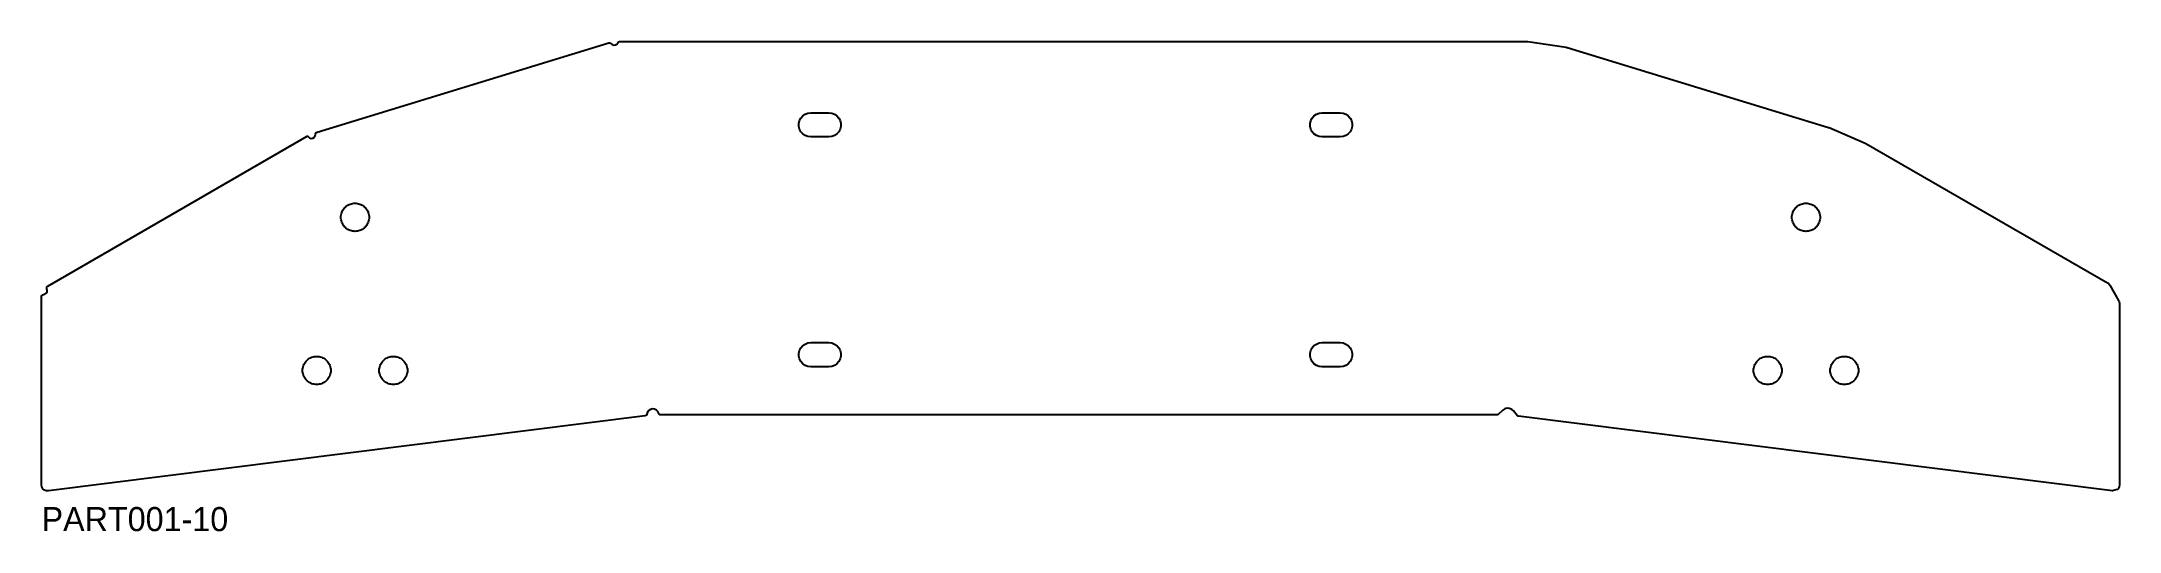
# Model space of a CAD drawing. Header units: millimetres. Extents: x 0 to 7985, y -20 to 1906.
# Drawn here: x 0 to 1032, y -20 to 224 of the extents above; entities that cross this region are included whole.
import ezdxf

# ---------------------------------------------------------------- set-up
doc = ezdxf.new("R2010")
doc.units = ezdxf.units.MM
doc.layers.add('LABEL', color=7, linetype='Continuous')
doc.layers.add('PART001-10', color=7, linetype='Continuous')

msp = doc.modelspace()

# ---------------------------------------------------------------- linework, layer by layer
at = {"layer": 'PART001-10'}
for points in [[(1031.3765, 0.6959), (1029.1175, 0), (733.8965, 37.1456), (733.5352, 37.2639), (733.2441, 37.5084), (731.4113, 39.772), (730.513, 40.5709), (729.406, 41.0397), (728.2072, 41.1288), (727.043, 40.829), (726.0365, 40.1718), (723.7307, 38.0596), (723.4176, 37.8649), (723.0553, 37.7969), (307.6452, 37.7969), (307.2198, 37.8919), (306.8752, 38.1588), (306.6769, 38.5469), (306.2518, 39.4855), (305.5342, 40.225), (304.6087, 40.6779), (303.5846, 40.7911), (302.5825, 40.551), (301.7209, 39.986), (301.1012, 39.1628), (300.7966, 38.1784), (300.6482, 37.7686), (300.3397, 37.4608), (299.9295, 37.3134), (3.3745, 0), (2.3628, 0.045), (1.4237, 0.424), (0.6643, 1.0939), (0.1709, 1.9784), (0, 2.9766), (0, 96.6973), (0.1251, 97.1815), (0.469, 97.5447), (0.9457, 97.6958), (1.6998, 97.8885), (2.3232, 98.3544), (2.7216, 99.023), (2.8346, 99.7931), (2.6451, 100.5479), (2.5506, 101.0295), (2.6965, 101.498), (3.0478, 101.8407), (131.9765, 176.5557), (132.3098, 176.4234), (132.575, 176.1821), (133.2167, 175.6349), (134.027, 175.4009), (134.8617, 175.5216), (135.5723, 175.9757), (136.0327, 176.6824), (136.1608, 177.516), (136.2321, 177.9512), (136.4837, 178.3134), (136.8666, 178.5322), (281.869, 222.8639), (282.4566, 222.863), (282.9423, 222.5322), (283.5712, 222.0123), (284.3554, 221.7868), (285.1644, 221.8933), (285.8635, 222.3141), (286.3364, 222.9791), (286.7052, 223.415), (287.2524, 223.578), (738.0643, 223.578), (738.2867, 223.5697), (738.5078, 223.545), (757.6299, 220.6872), (757.8485, 220.6462), (758.0635, 220.5891), (887.9495, 180.8789), (888.1107, 180.8246), (888.2686, 180.7612), (906.1795, 172.9734), (906.3335, 172.9011), (906.4832, 172.8203), (1026.5997, 103.471), (1027.221, 102.9942), (1027.6978, 102.3729), (1032.0901, 94.7652), (1032.3898, 94.0417), (1032.492, 93.2652), (1032.492, 2.9766), (1032.3211, 1.9784), (1031.8278, 1.094)], [(382.246, 176.082), (380.8101, 176.2563), (379.4577, 176.7693), (378.2673, 177.5909), (377.3081, 178.6736), (376.6359, 179.9544), (376.2897, 181.3588), (376.2897, 182.8052), (376.6359, 184.2096), (377.3081, 185.4904), (378.2673, 186.573), (379.4577, 187.3947), (380.8101, 187.9076), (382.246, 188.082), (391.246, 188.082), (392.6819, 187.9076), (394.0344, 187.3947), (395.2248, 186.5731), (396.1839, 185.4904), (396.8561, 184.2096), (397.2023, 182.8052), (397.2023, 181.3588), (396.8561, 179.9544), (396.1839, 178.6736), (395.2248, 177.5909), (394.0344, 176.7692), (392.6819, 176.2563), (391.246, 176.082)], [(636.246, 176.082), (634.8101, 176.2563), (633.4577, 176.7693), (632.2673, 177.5909), (631.3081, 178.6736), (630.6359, 179.9544), (630.2898, 181.3588), (630.2898, 182.8052), (630.6359, 184.2096), (631.3081, 185.4904), (632.2673, 186.573), (633.4577, 187.3947), (634.8101, 187.9076), (636.246, 188.082), (645.246, 188.082), (646.6819, 187.9076), (648.0343, 187.3947), (649.2247, 186.5731), (650.1839, 185.4904), (650.8561, 184.2096), (651.2022, 182.8052), (651.2022, 181.3588), (650.8561, 179.9544), (650.1839, 178.6736), (649.2247, 177.5909), (648.0343, 176.7692), (646.6819, 176.2563), (645.246, 176.082)], [(162.7196, 135.5219), (162.6399, 134.9164), (162.5077, 134.3202), (162.3241, 133.7378), (162.0904, 133.1736), (161.8084, 132.632), (161.4803, 132.1169), (161.1086, 131.6325), (160.696, 131.1822), (160.2458, 130.7697), (159.7613, 130.3979), (159.2463, 130.0698), (158.7046, 129.7878), (158.1404, 129.5541), (157.558, 129.3705), (156.9618, 129.2383), (156.3563, 129.1586), (155.7463, 129.132), (155.1362, 129.1586), (154.5307, 129.2383), (153.9345, 129.3705), (153.3521, 129.5541), (152.7879, 129.7878), (152.2463, 130.0698), (151.7312, 130.3979), (151.2467, 130.7697), (150.7965, 131.1822), (150.3839, 131.6325), (150.0122, 132.1169), (149.6841, 132.632), (149.4021, 133.1736), (149.1684, 133.7378), (148.9848, 134.3202), (148.8526, 134.9164), (148.7729, 135.5219), (148.7463, 136.132), (148.7729, 136.7421), (148.8526, 137.3475), (148.9848, 137.9437), (149.1684, 138.5261), (149.4021, 139.0903), (149.6841, 139.632), (150.0122, 140.147), (150.3839, 140.6315), (150.7965, 141.0817), (151.2467, 141.4943), (151.7312, 141.866), (152.2463, 142.1941), (152.7879, 142.4761), (153.3521, 142.7098), (153.9345, 142.8935), (154.5307, 143.0256), (155.1362, 143.1053), (155.7463, 143.132), (156.3563, 143.1053), (156.9618, 143.0256), (157.558, 142.8935), (158.1404, 142.7098), (158.7046, 142.4761), (159.2463, 142.1941), (159.7613, 141.866), (160.2458, 141.4943), (160.696, 141.0817), (161.1086, 140.6315), (161.4803, 140.147), (161.8084, 139.632), (162.0904, 139.0903), (162.3241, 138.5261), (162.5077, 137.9437), (162.6399, 137.3475), (162.7196, 136.7421), (162.7463, 136.132)], [(883.7192, 135.5219), (883.6394, 134.9164), (883.5073, 134.3202), (883.3236, 133.7378), (883.0899, 133.1736), (882.808, 132.632), (882.4799, 132.1169), (882.1081, 131.6325), (881.6955, 131.1822), (881.2453, 130.7697), (880.7608, 130.3979), (880.2458, 130.0698), (879.7041, 129.7878), (879.1399, 129.5541), (878.5575, 129.3705), (877.9613, 129.2383), (877.3559, 129.1586), (876.7458, 129.132), (876.1357, 129.1586), (875.5303, 129.2383), (874.9341, 129.3705), (874.3517, 129.5541), (873.7875, 129.7878), (873.2458, 130.0698), (872.7308, 130.3979), (872.2463, 130.7697), (871.796, 131.1822), (871.3835, 131.6325), (871.0117, 132.1169), (870.6836, 132.632), (870.4016, 133.1736), (870.1679, 133.7378), (869.9843, 134.3202), (869.8521, 134.9164), (869.7724, 135.5219), (869.7458, 136.132), (869.7724, 136.7421), (869.8521, 137.3475), (869.9843, 137.9437), (870.1679, 138.5261), (870.4016, 139.0903), (870.6836, 139.632), (871.0117, 140.147), (871.3835, 140.6315), (871.796, 141.0817), (872.2463, 141.4943), (872.7308, 141.866), (873.2458, 142.1941), (873.7875, 142.4761), (874.3517, 142.7098), (874.9341, 142.8935), (875.5303, 143.0256), (876.1357, 143.1053), (876.7458, 143.132), (877.3559, 143.1053), (877.9613, 143.0256), (878.5575, 142.8935), (879.1399, 142.7098), (879.7041, 142.4761), (880.2458, 142.1941), (880.7608, 141.866), (881.2453, 141.4943), (881.6955, 141.0817), (882.1081, 140.6315), (882.4799, 140.147), (882.808, 139.632), (883.0899, 139.0903), (883.3236, 138.5261), (883.5073, 137.9437), (883.6394, 137.3475), (883.7192, 136.7421), (883.7458, 136.132)], [(382.246, 61.782), (380.8101, 61.9563), (379.4577, 62.4693), (378.2673, 63.2909), (377.3081, 64.3736), (376.6359, 65.6544), (376.2897, 67.0588), (376.2897, 68.5052), (376.6359, 69.9096), (377.3081, 71.1904), (378.2673, 72.273), (379.4577, 73.0947), (380.8101, 73.6076), (382.246, 73.782), (391.246, 73.782), (392.6819, 73.6076), (394.0344, 73.0947), (395.2248, 72.2731), (396.1839, 71.1904), (396.8561, 69.9096), (397.2023, 68.5052), (397.2023, 67.0588), (396.8561, 65.6544), (396.1839, 64.3736), (395.2248, 63.2909), (394.0344, 62.4692), (392.6819, 61.9563), (391.246, 61.782)], [(636.246, 61.782), (634.8101, 61.9563), (633.4577, 62.4693), (632.2673, 63.2909), (631.3081, 64.3736), (630.6359, 65.6544), (630.2898, 67.0588), (630.2898, 68.5052), (630.6359, 69.9096), (631.3081, 71.1904), (632.2673, 72.273), (633.4577, 73.0947), (634.8101, 73.6076), (636.246, 73.782), (645.246, 73.782), (646.6819, 73.6076), (648.0343, 73.0947), (649.2247, 72.2731), (650.1839, 71.1904), (650.8561, 69.9096), (651.2022, 68.5052), (651.2022, 67.0588), (650.8561, 65.6544), (650.1839, 64.3736), (649.2247, 63.2909), (648.0343, 62.4692), (646.6819, 61.9563), (645.246, 61.782)], [(143.6696, 59.3219), (143.5899, 58.7164), (143.4577, 58.1202), (143.2741, 57.5378), (143.0404, 56.9736), (142.7584, 56.432), (142.4303, 55.9169), (142.0586, 55.4325), (141.646, 54.9822), (141.1958, 54.5697), (140.7113, 54.1979), (140.1963, 53.8698), (139.6546, 53.5878), (139.0904, 53.3541), (138.508, 53.1705), (137.9118, 53.0383), (137.3063, 52.9586), (136.6963, 52.932), (136.0862, 52.9586), (135.4807, 53.0383), (134.8845, 53.1705), (134.3021, 53.3541), (133.7379, 53.5878), (133.1963, 53.8698), (132.6812, 54.1979), (132.1967, 54.5697), (131.7465, 54.9822), (131.3339, 55.4325), (130.9622, 55.9169), (130.6341, 56.432), (130.3521, 56.9736), (130.1184, 57.5378), (129.9348, 58.1202), (129.8026, 58.7164), (129.7229, 59.3219), (129.6963, 59.932), (129.7229, 60.5421), (129.8026, 61.1475), (129.9348, 61.7437), (130.1184, 62.3261), (130.3521, 62.8903), (130.6341, 63.432), (130.9622, 63.947), (131.3339, 64.4315), (131.7465, 64.8817), (132.1967, 65.2943), (132.6812, 65.666), (133.1963, 65.9941), (133.7379, 66.2761), (134.3021, 66.5098), (134.8845, 66.6935), (135.4807, 66.8256), (136.0862, 66.9053), (136.6963, 66.932), (137.3063, 66.9053), (137.9118, 66.8256), (138.508, 66.6935), (139.0904, 66.5098), (139.6546, 66.2761), (140.1963, 65.9941), (140.7113, 65.666), (141.1958, 65.2943), (141.646, 64.8817), (142.0586, 64.4315), (142.4303, 63.947), (142.7584, 63.432), (143.0404, 62.8903), (143.2741, 62.3261), (143.4577, 61.7437), (143.5899, 61.1475), (143.6696, 60.5421), (143.6963, 59.932)], [(181.7696, 59.3219), (181.6899, 58.7164), (181.5577, 58.1202), (181.3741, 57.5378), (181.1404, 56.9736), (180.8584, 56.432), (180.5303, 55.9169), (180.1586, 55.4325), (179.746, 54.9822), (179.2958, 54.5697), (178.8113, 54.1979), (178.2963, 53.8698), (177.7546, 53.5878), (177.1904, 53.3541), (176.608, 53.1705), (176.0118, 53.0383), (175.4063, 52.9586), (174.7963, 52.932), (174.1862, 52.9586), (173.5807, 53.0383), (172.9845, 53.1705), (172.4021, 53.3541), (171.8379, 53.5878), (171.2963, 53.8698), (170.7812, 54.1979), (170.2967, 54.5697), (169.8465, 54.9822), (169.4339, 55.4325), (169.0622, 55.9169), (168.7341, 56.432), (168.4521, 56.9736), (168.2184, 57.5378), (168.0348, 58.1202), (167.9026, 58.7164), (167.8229, 59.3219), (167.7963, 59.932), (167.8229, 60.5421), (167.9026, 61.1475), (168.0348, 61.7437), (168.2184, 62.3261), (168.4521, 62.8903), (168.7341, 63.432), (169.0622, 63.947), (169.4339, 64.4315), (169.8465, 64.8817), (170.2967, 65.2943), (170.7812, 65.666), (171.2963, 65.9941), (171.8379, 66.2761), (172.4021, 66.5098), (172.9845, 66.6935), (173.5807, 66.8256), (174.1862, 66.9053), (174.7963, 66.932), (175.4063, 66.9053), (176.0118, 66.8256), (176.608, 66.6935), (177.1904, 66.5098), (177.7546, 66.2761), (178.2963, 65.9941), (178.8113, 65.666), (179.2958, 65.2943), (179.746, 64.8817), (180.1586, 64.4315), (180.5303, 63.947), (180.8584, 63.432), (181.1404, 62.8903), (181.3741, 62.3261), (181.5577, 61.7437), (181.6899, 61.1475), (181.7696, 60.5421), (181.7963, 59.932)], [(864.6692, 59.3219), (864.5894, 58.7164), (864.4573, 58.1202), (864.2736, 57.5378), (864.0399, 56.9736), (863.758, 56.432), (863.4299, 55.9169), (863.0581, 55.4325), (862.6455, 54.9822), (862.1953, 54.5697), (861.7108, 54.1979), (861.1958, 53.8698), (860.6541, 53.5878), (860.0899, 53.3541), (859.5075, 53.1705), (858.9113, 53.0383), (858.3059, 52.9586), (857.6958, 52.932), (857.0857, 52.9586), (856.4803, 53.0383), (855.8841, 53.1705), (855.3017, 53.3541), (854.7375, 53.5878), (854.1958, 53.8698), (853.6808, 54.1979), (853.1963, 54.5697), (852.746, 54.9822), (852.3335, 55.4325), (851.9617, 55.9169), (851.6336, 56.432), (851.3516, 56.9736), (851.1179, 57.5378), (850.9343, 58.1202), (850.8021, 58.7164), (850.7224, 59.3219), (850.6958, 59.932), (850.7224, 60.5421), (850.8021, 61.1475), (850.9343, 61.7437), (851.1179, 62.3261), (851.3516, 62.8903), (851.6336, 63.432), (851.9617, 63.947), (852.3335, 64.4315), (852.746, 64.8817), (853.1963, 65.2943), (853.6808, 65.666), (854.1958, 65.9941), (854.7375, 66.2761), (855.3017, 66.5098), (855.8841, 66.6935), (856.4803, 66.8256), (857.0857, 66.9053), (857.6958, 66.932), (858.3059, 66.9053), (858.9113, 66.8256), (859.5075, 66.6935), (860.0899, 66.5098), (860.6541, 66.2761), (861.1958, 65.9941), (861.7108, 65.666), (862.1953, 65.2943), (862.6455, 64.8817), (863.0581, 64.4315), (863.4299, 63.947), (863.758, 63.432), (864.0399, 62.8903), (864.2736, 62.3261), (864.4573, 61.7437), (864.5894, 61.1475), (864.6692, 60.5421), (864.6958, 59.932)], [(902.7692, 59.3219), (902.6894, 58.7164), (902.5573, 58.1202), (902.3736, 57.5378), (902.1399, 56.9736), (901.858, 56.432), (901.5299, 55.9169), (901.1581, 55.4325), (900.7455, 54.9822), (900.2953, 54.5697), (899.8108, 54.1979), (899.2958, 53.8698), (898.7541, 53.5878), (898.1899, 53.3541), (897.6075, 53.1705), (897.0113, 53.0383), (896.4059, 52.9586), (895.7958, 52.932), (895.1857, 52.9586), (894.5803, 53.0383), (893.9841, 53.1705), (893.4017, 53.3541), (892.8375, 53.5878), (892.2958, 53.8698), (891.7808, 54.1979), (891.2963, 54.5697), (890.846, 54.9822), (890.4335, 55.4325), (890.0617, 55.9169), (889.7336, 56.432), (889.4516, 56.9736), (889.2179, 57.5378), (889.0343, 58.1202), (888.9021, 58.7164), (888.8224, 59.3219), (888.7958, 59.932), (888.8224, 60.5421), (888.9021, 61.1475), (889.0343, 61.7437), (889.2179, 62.3261), (889.4516, 62.8903), (889.7336, 63.432), (890.0617, 63.947), (890.4335, 64.4315), (890.846, 64.8817), (891.2963, 65.2943), (891.7808, 65.666), (892.2958, 65.9941), (892.8375, 66.2761), (893.4017, 66.5098), (893.9841, 66.6935), (894.5803, 66.8256), (895.1857, 66.9053), (895.7958, 66.932), (896.4059, 66.9053), (897.0113, 66.8256), (897.6075, 66.6935), (898.1899, 66.5098), (898.7541, 66.2761), (899.2958, 65.9941), (899.8108, 65.666), (900.2953, 65.2943), (900.7455, 64.8817), (901.1581, 64.4315), (901.5299, 63.947), (901.858, 63.432), (902.1399, 62.8903), (902.3736, 62.3261), (902.5573, 61.7437), (902.6894, 61.1475), (902.7692, 60.5421), (902.7958, 59.932)]]:
    msp.add_lwpolyline(points, close=True, dxfattribs=at)

# ---------------------------------------------------------------- texts
at = {"layer": 'LABEL'}
msp.add_text('PART001-10', height=12, dxfattribs=at).set_placement((0, -20))

doc.saveas('drawing.dxf')
